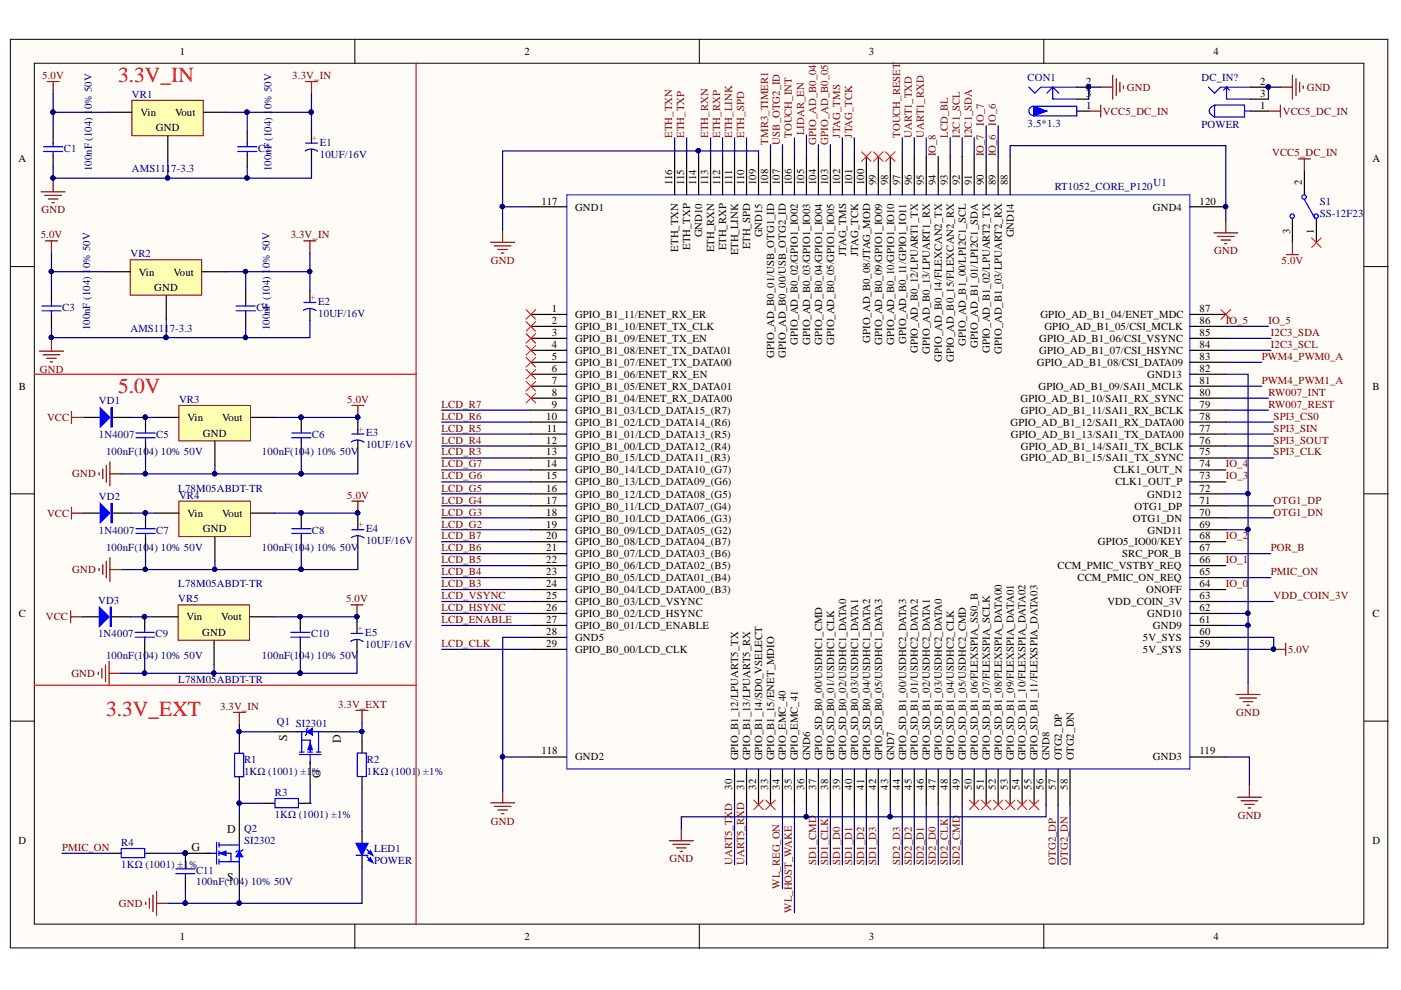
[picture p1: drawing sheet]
<svg xmlns="http://www.w3.org/2000/svg" width="297mm" height="210mm" viewBox="0 0 297 210" stroke-linecap="round" stroke-linejoin="round" font-family="sans-serif">
<defs><g id="words">
<g font-size="4.6" fill="#f00">
<text x="25" y="17.5">3.3V_IN</text>
<text x="25" y="83.4">5.0V</text>
<text x="22.5" y="151.9">3.3V_EXT</text>
</g>
<g font-size="2.5" fill="#080d02">
<text x="60.9" y="157.2" transform="rotate(-90 60.9 157.2)">S</text>
<text x="72.3" y="157.4" transform="rotate(-90 72.3 157.4)">D</text>
<text x="68" y="165" transform="rotate(-90 68 165)">G</text>
<text x="48.2" y="176.6">D</text>
<text x="40.6" y="180.4">G</text>
<text x="48.2" y="186.7">S</text>
</g>
<g font-size="2.3">
<text x="38.1" y="11.6">1</text>
<text x="111.2" y="11.6">2</text>
<text x="184.2" y="11.6">3</text>
<text x="257.3" y="11.6">4</text>
<text x="230.3" y="18">2</text>
<text x="267.2" y="18">2</text>
<text x="230.3" y="23">1</text>
<text x="230.3" y="20.5">3</text>
<text x="267.2" y="23">1</text>
<text x="267.2" y="20.5">3</text>
<text x="29.8" y="24.6">Vin</text>
<text x="33.1" y="27.9">GND</text>
<text x="37.1" y="24.6">Vout</text>
<text x="3.9" y="34.4">A</text>
<text x="291" y="34.4">A</text>
<text x="142.5" y="39.3" transform="rotate(-90 142.5 39.3)">116</text>
<text x="145.1" y="39.3" transform="rotate(-90 145.1 39.3)">115</text>
<text x="147.6" y="39.3" transform="rotate(-90 147.6 39.3)">114</text>
<text x="150.2" y="39.3" transform="rotate(-90 150.2 39.3)">113</text>
<text x="152.7" y="39.3" transform="rotate(-90 152.7 39.3)">112</text>
<text x="155.2" y="39.3" transform="rotate(-90 155.2 39.3)">111</text>
<text x="157.8" y="39.3" transform="rotate(-90 157.8 39.3)">110</text>
<text x="160.3" y="39.3" transform="rotate(-90 160.3 39.3)">109</text>
<text x="162.8" y="39.3" transform="rotate(-90 162.8 39.3)">108</text>
<text x="165.4" y="39.3" transform="rotate(-90 165.4 39.3)">107</text>
<text x="167.9" y="39.3" transform="rotate(-90 167.9 39.3)">106</text>
<text x="170.5" y="39.3" transform="rotate(-90 170.5 39.3)">105</text>
<text x="173.1" y="39.3" transform="rotate(-90 173.1 39.3)">104</text>
<text x="175.6" y="39.3" transform="rotate(-90 175.6 39.3)">103</text>
<text x="178.1" y="39.3" transform="rotate(-90 178.1 39.3)">102</text>
<text x="180.7" y="39.3" transform="rotate(-90 180.7 39.3)">101</text>
<text x="183.2" y="39.3" transform="rotate(-90 183.2 39.3)">100</text>
<text x="185.7" y="39.3" transform="rotate(-90 185.7 39.3)">99</text>
<text x="188.3" y="39.3" transform="rotate(-90 188.3 39.3)">98</text>
<text x="190.8" y="39.3" transform="rotate(-90 190.8 39.3)">97</text>
<text x="193.4" y="39.3" transform="rotate(-90 193.4 39.3)">96</text>
<text x="195.9" y="39.3" transform="rotate(-90 195.9 39.3)">95</text>
<text x="198.4" y="39.3" transform="rotate(-90 198.4 39.3)">94</text>
<text x="201" y="39.3" transform="rotate(-90 201 39.3)">93</text>
<text x="203.5" y="39.3" transform="rotate(-90 203.5 39.3)">92</text>
<text x="206" y="39.3" transform="rotate(-90 206 39.3)">91</text>
<text x="208.6" y="39.3" transform="rotate(-90 208.6 39.3)">90</text>
<text x="211.1" y="39.3" transform="rotate(-90 211.1 39.3)">89</text>
<text x="213.6" y="39.3" transform="rotate(-90 213.6 39.3)">88</text>
<text x="276" y="39.3" transform="rotate(-90 276 39.3)">2</text>
<text x="114.8" y="43.4">117</text>
<text x="121.9" y="44.7">GND1</text>
<text x="244.4" y="44.7">GND4</text>
<text x="254.3" y="43.4">120</text>
<text x="143.8" y="53.3" transform="rotate(-90 143.8 53.3)">ETH_TXN</text>
<text x="146.3" y="53" transform="rotate(-90 146.3 53)">ETH_TXP</text>
<text x="148.9" y="50.3" transform="rotate(-90 148.9 50.3)">GND10</text>
<text x="151.4" y="53.5" transform="rotate(-90 151.4 53.5)">ETH_RXN</text>
<text x="154" y="53.1" transform="rotate(-90 154 53.1)">ETH_RXP</text>
<text x="159" y="52.8" transform="rotate(-90 159 52.8)">ETH_SPD</text>
<text x="161.6" y="50.3" transform="rotate(-90 161.6 50.3)">GND15</text>
<text x="214.9" y="50.3" transform="rotate(-90 214.9 50.3)">GND14</text>
<text x="273.5" y="49.6" transform="rotate(-90 273.5 49.6)">3</text>
<text x="278.6" y="49.6" transform="rotate(-90 278.6 49.6)">1</text>
<text x="29.4" y="58.4">Vin</text>
<text x="36.8" y="58.4">Vout</text>
<text x="156.5" y="54.1" transform="rotate(-90 156.5 54.1)">ETH_LINK</text>
<text x="179.4" y="54.4" transform="rotate(-90 179.4 54.4)">JTAG_TMS</text>
<text x="181.9" y="54.2" transform="rotate(-90 181.9 54.2)">JTAG_TCK</text>
<text x="32.7" y="61.7">GND</text>
<text x="117" y="66.2">1</text>
<text x="117" y="68.7">2</text>
<text x="117" y="71.2">3</text>
<text x="121.9" y="67.4">GPIO_B1_11/ENET_RX_ER</text>
<text x="121.9" y="70">GPIO_B1_10/ENET_TX_CLK</text>
<text x="220.6" y="67.4">GPIO_AD_B1_04/ENET_MDC</text>
<text x="221.4" y="70">GPIO_AD_B1_05/CSI_MCLK</text>
<text x="254.3" y="71.2">85</text>
<text x="254.3" y="68.7">86</text>
<text x="254.3" y="66.2">87</text>
<text x="117" y="73.8">4</text>
<text x="117" y="76.3">5</text>
<text x="121.9" y="72.5">GPIO_B1_09/ENET_TX_EN</text>
<text x="121.9" y="75">GPIO_B1_08/ENET_TX_DATA01</text>
<text x="121.9" y="77.6">GPIO_B1_07/ENET_TX_DATA00</text>
<text x="164.1" y="75.8" transform="rotate(-90 164.1 75.8)">GPIO_AD_B0_01/USB_OTG1_ID</text>
<text x="166.6" y="75.8" transform="rotate(-90 166.6 75.8)">GPIO_AD_B0_00/USB_OTG2_ID</text>
<text x="169.2" y="73.1" transform="rotate(-90 169.2 73.1)">GPIO_AD_B0_02/GPIO1_IO02</text>
<text x="171.8" y="73.1" transform="rotate(-90 171.8 73.1)">GPIO_AD_B0_03/GPIO1_IO03</text>
<text x="174.3" y="73.1" transform="rotate(-90 174.3 73.1)">GPIO_AD_B0_04/GPIO1_IO04</text>
<text x="176.9" y="73.1" transform="rotate(-90 176.9 73.1)">GPIO_AD_B0_05/GPIO1_IO05</text>
<text x="184.5" y="72.7" transform="rotate(-90 184.5 72.7)">GPIO_AD_B0_08/JTAG_MOD</text>
<text x="187" y="73.1" transform="rotate(-90 187 73.1)">GPIO_AD_B0_09/GPIO1_IO09</text>
<text x="189.6" y="73.1" transform="rotate(-90 189.6 73.1)">GPIO_AD_B0_10/GPIO1_IO10</text>
<text x="192.1" y="72.9" transform="rotate(-90 192.1 72.9)">GPIO_AD_B0_11/GPIO1_IO11</text>
<text x="194.6" y="74.9" transform="rotate(-90 194.6 74.9)">GPIO_AD_B0_12/LPUART1_TX</text>
<text x="197.2" y="75" transform="rotate(-90 197.2 75)">GPIO_AD_B0_13/LPUART1_RX</text>
<text x="199.7" y="76.6" transform="rotate(-90 199.7 76.6)">GPIO_AD_B0_14/FLEXCAN2_TX</text>
<text x="202.2" y="76.8" transform="rotate(-90 202.2 76.8)">GPIO_AD_B0_15/FLEXCAN2_RX</text>
<text x="204.8" y="73.4" transform="rotate(-90 204.8 73.4)">GPIO_AD_B1_00/LPI2C1_SCL</text>
<text x="207.3" y="73.8" transform="rotate(-90 207.3 73.8)">GPIO_AD_B1_01/LPI2C1_SDA</text>
<text x="209.8" y="74.9" transform="rotate(-90 209.8 74.9)">GPIO_AD_B1_02/LPUART2_TX</text>
<text x="212.4" y="75" transform="rotate(-90 212.4 75)">GPIO_AD_B1_03/LPUART2_RX</text>
<text x="219.8" y="77.6">GPIO_AD_B1_08/CSI_DATA09</text>
<text x="220.3" y="75">GPIO_AD_B1_07/CSI_HSYNC</text>
<text x="220.3" y="72.5">GPIO_AD_B1_06/CSI_VSYNC</text>
<text x="254.3" y="76.3">83</text>
<text x="254.3" y="73.8">84</text>
<text x="4" y="82.6">B</text>
<text x="117" y="78.8">6</text>
<text x="117" y="81.4">7</text>
<text x="117" y="83.9">8</text>
<text x="121.9" y="80.1">GPIO_B1_06/ENET_RX_EN</text>
<text x="121.9" y="82.6">GPIO_B1_05/ENET_RX_DATA01</text>
<text x="220.2" y="82.6">GPIO_AD_B1_09/SAI1_MCLK</text>
<text x="243.2" y="80.1">GND13</text>
<text x="254.3" y="83.9">80</text>
<text x="254.3" y="81.4">81</text>
<text x="254.3" y="78.8">82</text>
<text x="291" y="82.6">B</text>
<text x="39.7" y="89.2">Vin</text>
<text x="47.1" y="89.2">Vout</text>
<text x="115.8" y="89">10</text>
<text x="117" y="86.4">9</text>
<text x="121.9" y="85.2">GPIO_B1_04/ENET_RX_DATA00</text>
<text x="121.9" y="87.7">GPIO_B1_03/LCD_DATA15_(R7)</text>
<text x="216.4" y="85.2">GPIO_AD_B1_10/SAI1_RX_SYNC</text>
<text x="216.4" y="87.7">GPIO_AD_B1_11/SAI1_RX_BCLK</text>
<text x="254.3" y="89">78</text>
<text x="254.3" y="86.4">79</text>
<text x="43" y="92.6">GND</text>
<text x="115.8" y="94">12</text>
<text x="115.9" y="91.5">11</text>
<text x="121.9" y="90.2">GPIO_B1_02/LCD_DATA14_(R6)</text>
<text x="121.9" y="92.8">GPIO_B1_01/LCD_DATA13_(R5)</text>
<text x="121.9" y="95.3">GPIO_B1_00/LCD_DATA12_(R4)</text>
<text x="214.2" y="90.2">GPIO_AD_B1_12/SAI1_RX_DATA00</text>
<text x="214.3" y="92.8">GPIO_AD_B1_13/SAI1_TX_DATA00</text>
<text x="216.4" y="95.3">GPIO_AD_B1_14/SAI1_TX_BCLK</text>
<text x="254.3" y="94">76</text>
<text x="254.3" y="91.5">77</text>
<text x="115.8" y="96.6">13</text>
<text x="115.8" y="99.1">14</text>
<text x="115.8" y="101.6">15</text>
<text x="121.9" y="97.8">GPIO_B0_15/LCD_DATA11_(R3)</text>
<text x="121.9" y="100.4">GPIO_B0_14/LCD_DATA10_(G7)</text>
<text x="216.4" y="97.8">GPIO_AD_B1_15/SAI1_TX_SYNC</text>
<text x="236.1" y="100.4">CLK1_OUT_N</text>
<text x="254.3" y="101.6">73</text>
<text x="254.3" y="99.1">74</text>
<text x="254.3" y="96.6">75</text>
<text x="115.8" y="104.3">16</text>
<text x="115.8" y="106.8">17</text>
<text x="121.9" y="102.9">GPIO_B0_13/LCD_DATA09_(G6)</text>
<text x="121.9" y="105.5">GPIO_B0_12/LCD_DATA08_(G5)</text>
<text x="236.5" y="102.9">CLK1_OUT_P</text>
<text x="243.2" y="105.5">GND12</text>
<text x="254.3" y="106.8">71</text>
<text x="254.3" y="104.3">72</text>
<text x="39.7" y="109.6">Vin</text>
<text x="43" y="112.9">GND</text>
<text x="47.1" y="109.6">Vout</text>
<text x="115.8" y="109.3">18</text>
<text x="115.8" y="111.9">19</text>
<text x="121.9" y="108.1">GPIO_B0_11/LCD_DATA07_(G4)</text>
<text x="121.9" y="110.6">GPIO_B0_10/LCD_DATA06_(G3)</text>
<text x="121.9" y="113.1">GPIO_B0_09/LCD_DATA05_(G2)</text>
<text x="240.2" y="110.6">OTG1_DN</text>
<text x="240.5" y="108.1">OTG1_DP</text>
<text x="243.3" y="113.1">GND11</text>
<text x="254.3" y="111.9">69</text>
<text x="254.3" y="109.3">70</text>
<text x="115.8" y="114.4">20</text>
<text x="115.8" y="116.9">21</text>
<text x="115.8" y="119.4">22</text>
<text x="121.9" y="115.7">GPIO_B0_08/LCD_DATA04_(B7)</text>
<text x="121.9" y="118.2">GPIO_B0_07/LCD_DATA03_(B6)</text>
<text x="232.8" y="115.7">GPIO5_IO00/KEY</text>
<text x="237.9" y="118.2">SRC_POR_B</text>
<text x="254.3" y="119.4">66</text>
<text x="254.3" y="116.9">67</text>
<text x="254.3" y="114.4">68</text>
<text x="115.8" y="122">23</text>
<text x="115.8" y="124.5">24</text>
<text x="121.9" y="120.7">GPIO_B0_06/LCD_DATA02_(B5)</text>
<text x="121.9" y="123.2">GPIO_B0_05/LCD_DATA01_(B4)</text>
<text x="121.9" y="125.8">GPIO_B0_04/LCD_DATA00_(B3)</text>
<text x="224.2" y="120.7">CCM_PMIC_VSTBY_REQ</text>
<text x="228.4" y="123.2">CCM_PMIC_ON_REQ</text>
<text x="243" y="125.8">ONOFF</text>
<text x="254.3" y="124.5">64</text>
<text x="254.3" y="122">65</text>
<text x="4" y="130.8">C</text>
<text x="39.6" y="131.5">Vin</text>
<text x="46.9" y="131.5">Vout</text>
<text x="115.8" y="127">25</text>
<text x="115.8" y="129.6">26</text>
<text x="121.9" y="128.3">GPIO_B0_03/LCD_VSYNC</text>
<text x="121.9" y="130.8">GPIO_B0_02/LCD_HSYNC</text>
<text x="234.8" y="128.3">VDD_COIN_3V</text>
<text x="243.2" y="130.8">GND10</text>
<text x="254.3" y="129.6">62</text>
<text x="254.3" y="127">63</text>
<text x="291" y="130.8">C</text>
<text x="42.9" y="134.8">GND</text>
<text x="115.8" y="132.1">27</text>
<text x="115.8" y="134.6">28</text>
<text x="115.8" y="137.2">29</text>
<text x="121.9" y="133.4">GPIO_B0_01/LCD_ENABLE</text>
<text x="121.9" y="135.9">GND5</text>
<text x="242.3" y="135.9">5V_SYS</text>
<text x="244.4" y="133.4">GND9</text>
<text x="254.3" y="137.2">59</text>
<text x="254.3" y="134.6">60</text>
<text x="254.3" y="132.1">61</text>
<text x="121.9" y="138.4">GPIO_B0_00/LCD_CLK</text>
<text x="242.3" y="138.4">5V_SYS</text>
<text x="114.8" y="160">118</text>
<text x="121.9" y="161.2">GND2</text>
<text x="156.5" y="161.2" transform="rotate(-90 156.5 161.2)">GPIO_B1_12/LPUART5_TX</text>
<text x="159" y="161.2" transform="rotate(-90 159 161.2)">GPIO_B1_13/LPUART5_RX</text>
<text x="161.6" y="161.2" transform="rotate(-90 161.6 161.2)">GPIO_B1_14/SD0_VSELECT</text>
<text x="164.1" y="161.2" transform="rotate(-90 164.1 161.2)">GPIO_B1_15/ENET_MDIO</text>
<text x="166.6" y="161.2" transform="rotate(-90 166.6 161.2)">GPIO_EMC_40</text>
<text x="169.2" y="161.2" transform="rotate(-90 169.2 161.2)">GPIO_EMC_41</text>
<text x="171.8" y="161.2" transform="rotate(-90 171.8 161.2)">GND6</text>
<text x="174.3" y="161.2" transform="rotate(-90 174.3 161.2)">GPIO_SD_B0_00/USDHC1_CMD</text>
<text x="176.9" y="161.2" transform="rotate(-90 176.9 161.2)">GPIO_SD_B0_01/USDHC1_CLK</text>
<text x="179.4" y="161.2" transform="rotate(-90 179.4 161.2)">GPIO_SD_B0_02/USDHC1_DATA0</text>
<text x="181.9" y="161.2" transform="rotate(-90 181.9 161.2)">GPIO_SD_B0_03/USDHC1_DATA1</text>
<text x="184.5" y="161.2" transform="rotate(-90 184.5 161.2)">GPIO_SD_B0_04/USDHC1_DATA2</text>
<text x="187" y="161.2" transform="rotate(-90 187 161.2)">GPIO_SD_B0_05/USDHC1_DATA3</text>
<text x="189.6" y="161.2" transform="rotate(-90 189.6 161.2)">GND7</text>
<text x="192.1" y="161.2" transform="rotate(-90 192.1 161.2)">GPIO_SD_B1_00/USDHC2_DATA3</text>
<text x="194.6" y="161.2" transform="rotate(-90 194.6 161.2)">GPIO_SD_B1_01/USDHC2_DATA2</text>
<text x="197.2" y="161.2" transform="rotate(-90 197.2 161.2)">GPIO_SD_B1_02/USDHC2_DATA1</text>
<text x="199.7" y="161.2" transform="rotate(-90 199.7 161.2)">GPIO_SD_B1_03/USDHC2_DATA0</text>
<text x="202.2" y="161.2" transform="rotate(-90 202.2 161.2)">GPIO_SD_B1_04/USDHC2_CLK</text>
<text x="204.8" y="161.2" transform="rotate(-90 204.8 161.2)">GPIO_SD_B1_05/USDHC2_CMD</text>
<text x="207.3" y="161.2" transform="rotate(-90 207.3 161.2)">GPIO_SD_B1_06/FLEXSPIA_SS0_B</text>
<text x="209.8" y="161.2" transform="rotate(-90 209.8 161.2)">GPIO_SD_B1_07/FLEXSPIA_SCLK</text>
<text x="212.4" y="161.2" transform="rotate(-90 212.4 161.2)">GPIO_SD_B1_08/FLEXSPIA_DATA00</text>
<text x="214.9" y="161.2" transform="rotate(-90 214.9 161.2)">GPIO_SD_B1_09/FLEXSPIA_DATA01</text>
<text x="217.5" y="161.2" transform="rotate(-90 217.5 161.2)">GPIO_SD_B1_10/FLEXSPIA_DATA02</text>
<text x="220" y="161.2" transform="rotate(-90 220 161.2)">GPIO_SD_B1_11/FLEXSPIA_DATA03</text>
<text x="222.5" y="161.2" transform="rotate(-90 222.5 161.2)">GND8</text>
<text x="225.1" y="161.2" transform="rotate(-90 225.1 161.2)">OTG2_DP</text>
<text x="227.7" y="161.2" transform="rotate(-90 227.7 161.2)">OTG2_DN</text>
<text x="244.4" y="161.2">GND3</text>
<text x="254.3" y="160">119</text>
<text x="155.2" y="167.4" transform="rotate(-90 155.2 167.4)">30</text>
<text x="157.8" y="167.4" transform="rotate(-90 157.8 167.4)">31</text>
<text x="160.3" y="167.4" transform="rotate(-90 160.3 167.4)">32</text>
<text x="162.8" y="167.4" transform="rotate(-90 162.8 167.4)">33</text>
<text x="165.4" y="167.4" transform="rotate(-90 165.4 167.4)">34</text>
<text x="167.9" y="167.4" transform="rotate(-90 167.9 167.4)">35</text>
<text x="170.5" y="167.4" transform="rotate(-90 170.5 167.4)">36</text>
<text x="173.1" y="167.4" transform="rotate(-90 173.1 167.4)">37</text>
<text x="175.6" y="167.4" transform="rotate(-90 175.6 167.4)">38</text>
<text x="178.1" y="167.4" transform="rotate(-90 178.1 167.4)">39</text>
<text x="180.7" y="167.4" transform="rotate(-90 180.7 167.4)">40</text>
<text x="183.2" y="167.4" transform="rotate(-90 183.2 167.4)">41</text>
<text x="185.7" y="167.4" transform="rotate(-90 185.7 167.4)">42</text>
<text x="188.3" y="167.4" transform="rotate(-90 188.3 167.4)">43</text>
<text x="190.8" y="167.4" transform="rotate(-90 190.8 167.4)">44</text>
<text x="193.4" y="167.4" transform="rotate(-90 193.4 167.4)">45</text>
<text x="195.9" y="167.4" transform="rotate(-90 195.9 167.4)">46</text>
<text x="198.4" y="167.4" transform="rotate(-90 198.4 167.4)">47</text>
<text x="201" y="167.4" transform="rotate(-90 201 167.4)">48</text>
<text x="203.5" y="167.4" transform="rotate(-90 203.5 167.4)">49</text>
<text x="206" y="167.4" transform="rotate(-90 206 167.4)">50</text>
<text x="208.6" y="167.4" transform="rotate(-90 208.6 167.4)">51</text>
<text x="211.1" y="167.4" transform="rotate(-90 211.1 167.4)">52</text>
<text x="213.6" y="167.4" transform="rotate(-90 213.6 167.4)">53</text>
<text x="216.2" y="167.4" transform="rotate(-90 216.2 167.4)">54</text>
<text x="218.7" y="167.4" transform="rotate(-90 218.7 167.4)">55</text>
<text x="221.3" y="167.4" transform="rotate(-90 221.3 167.4)">56</text>
<text x="223.9" y="167.4" transform="rotate(-90 223.9 167.4)">57</text>
<text x="226.4" y="167.4" transform="rotate(-90 226.4 167.4)">58</text>
<text x="3.9" y="179">D</text>
<text x="291" y="179">D</text>
<text x="38.1" y="199.3">1</text>
<text x="111.2" y="199.3">2</text>
<text x="184.2" y="199.3">3</text>
<text x="257.3" y="199.3">4</text>
</g>
<g font-size="2.3" fill="#800000">
<text x="9" y="16.8">5.0V</text>
<text x="62" y="16.8">3.3V_IN</text>
<text x="238.9" y="19.2">GND</text>
<text x="277.1" y="19.2">GND</text>
<text x="142.5" y="29.2" transform="rotate(-90 142.5 29.2)">ETH_TXN</text>
<text x="145.1" y="29.2" transform="rotate(-90 145.1 29.2)">ETH_TXP</text>
<text x="150.2" y="29.2" transform="rotate(-90 150.2 29.2)">ETH_RXN</text>
<text x="152.7" y="29.2" transform="rotate(-90 152.7 29.2)">ETH_RXP</text>
<text x="155.2" y="29.2" transform="rotate(-90 155.2 29.2)">ETH_LINK</text>
<text x="157.8" y="29.2" transform="rotate(-90 157.8 29.2)">ETH_SPD</text>
<text x="167.9" y="29.2" transform="rotate(-90 167.9 29.2)">TOUCH_INT</text>
<text x="170.5" y="28.6" transform="rotate(-90 170.5 28.6)">LIDAR_EN</text>
<text x="178.1" y="29.2" transform="rotate(-90 178.1 29.2)">JTAG_TMS</text>
<text x="180.7" y="29.2" transform="rotate(-90 180.7 29.2)">JTAG_TCK</text>
<text x="190.8" y="29.2" transform="rotate(-90 190.8 29.2)">TOUCH_RESET</text>
<text x="193.4" y="29.2" transform="rotate(-90 193.4 29.2)">UART1_TXD</text>
<text x="195.9" y="29.2" transform="rotate(-90 195.9 29.2)">UART1_RXD</text>
<text x="201" y="29.2" transform="rotate(-90 201 29.2)">LCD_BL</text>
<text x="203.5" y="29.2" transform="rotate(-90 203.5 29.2)">I2C1_SCL</text>
<text x="206" y="29.2" transform="rotate(-90 206 29.2)">I2C1_SDA</text>
<text x="208.6" y="26.7" transform="rotate(-90 208.6 26.7)">IO_7</text>
<text x="211.1" y="26.7" transform="rotate(-90 211.1 26.7)">IO_6</text>
<text x="233.9" y="24.3">VCC5_DC_IN</text>
<text x="272" y="24.3">VCC5_DC_IN</text>
<text x="162.8" y="30.6" transform="rotate(-90 162.8 30.6)">TMR3_TIMER1</text>
<text x="165.4" y="30.6" transform="rotate(-90 165.4 30.6)">USB_OTG2_ID</text>
<text x="173.1" y="30.6" transform="rotate(-90 173.1 30.6)">GPIO_AD_B0_04</text>
<text x="175.6" y="30.6" transform="rotate(-90 175.6 30.6)">GPIO_AD_B0_05</text>
<text x="198.4" y="33.2" transform="rotate(-90 198.4 33.2)">IO_8</text>
<text x="208.6" y="33.2" transform="rotate(-90 208.6 33.2)">IO_7</text>
<text x="211.1" y="33.2" transform="rotate(-90 211.1 33.2)">IO_6</text>
<text x="269.7" y="33.2">VCC5_DC_IN</text>
<text x="8.8" y="45.2">GND</text>
<text x="8.6" y="50.6">5.0V</text>
<text x="61.6" y="50.6">3.3V_IN</text>
<text x="257.4" y="53.9">GND</text>
<text x="104.1" y="56">GND</text>
<text x="271.7" y="56.1">5.0V</text>
<text x="259.9" y="68.7">IO_5</text>
<text x="268.9" y="68.7">IO_5</text>
<text x="269.4" y="71.2">I2C3_SDA</text>
<text x="267.5" y="76.3">PWM4_PWM0_A</text>
<text x="269.4" y="73.8">I2C3_SCL</text>
<text x="8.5" y="79">GND</text>
<text x="267.5" y="81.4">PWM4_PWM1_A</text>
<text x="268.9" y="83.9">RW007_INT</text>
<text x="10" y="89.2">VCC</text>
<text x="73.6" y="85.4">5.0V</text>
<text x="93.6" y="89">LCD_R6</text>
<text x="93.6" y="86.4">LCD_R7</text>
<text x="268.9" y="86.4">RW007_REST</text>
<text x="270" y="89">SPI3_CS0</text>
<text x="93.6" y="94">LCD_R4</text>
<text x="93.6" y="91.5">LCD_R5</text>
<text x="270" y="94">SPI3_SOUT</text>
<text x="270" y="91.5">SPI3_SIN</text>
<text x="15.3" y="101.2">GND</text>
<text x="93.6" y="96.6">LCD_R3</text>
<text x="93.6" y="101.6">LCD_G6</text>
<text x="93.6" y="99.1">LCD_G7</text>
<text x="259.9" y="101.6">IO_3</text>
<text x="259.9" y="99.1">IO_4</text>
<text x="270" y="96.6">SPI3_CLK</text>
<text x="73.6" y="105.8">5.0V</text>
<text x="93.6" y="106.8">LCD_G4</text>
<text x="93.6" y="104.3">LCD_G5</text>
<text x="270" y="106.8">OTG1_DP</text>
<text x="10" y="109.6">VCC</text>
<text x="93.6" y="111.9">LCD_G2</text>
<text x="93.6" y="109.3">LCD_G3</text>
<text x="270" y="109.3">OTG1_DN</text>
<text x="93.6" y="119.4">LCD_B5</text>
<text x="93.6" y="116.9">LCD_B6</text>
<text x="93.6" y="114.4">LCD_B7</text>
<text x="259.9" y="119.4">IO_1</text>
<text x="259.9" y="114.4">IO_2</text>
<text x="269.4" y="116.9">POR_B</text>
<text x="15.3" y="121.6">GND</text>
<text x="93.6" y="124.5">LCD_B3</text>
<text x="93.6" y="122">LCD_B4</text>
<text x="259.9" y="124.5">IO_0</text>
<text x="269.4" y="122">PMIC_ON</text>
<text x="9.7" y="131.5">VCC</text>
<text x="73.4" y="127.7">5.0V</text>
<text x="93.6" y="127">LCD_VSYNC</text>
<text x="93.6" y="129.6">LCD_HSYNC</text>
<text x="270" y="127">VDD_COIN_3V</text>
<text x="93.6" y="132.1">LCD_ENABLE</text>
<text x="93.6" y="137.2">LCD_CLK</text>
<text x="15.1" y="143.5">GND</text>
<text x="273.1" y="138.4">5.0V</text>
<text x="46.7" y="150.5">3.3V_IN</text>
<text x="71.7" y="150.1">3.3V_EXT</text>
<text x="262.1" y="151.8">GND</text>
<text x="262.4" y="173.6">GND</text>
<text x="104.1" y="174.8">GND</text>
<text x="13.2" y="180.4">PMIC_ON</text>
<text x="142" y="182.8">GND</text>
<text x="155.2" y="183.4" transform="rotate(-90 155.2 183.4)">UART5_TXD</text>
<text x="157.8" y="183.4" transform="rotate(-90 157.8 183.4)">UART5_RXD</text>
<text x="173.1" y="183.4" transform="rotate(-90 173.1 183.4)">SD1_CMD</text>
<text x="175.6" y="183.4" transform="rotate(-90 175.6 183.4)">SD1_CLK</text>
<text x="178.1" y="183.4" transform="rotate(-90 178.1 183.4)">SD1_D0</text>
<text x="180.7" y="183.4" transform="rotate(-90 180.7 183.4)">SD1_D1</text>
<text x="183.2" y="183.4" transform="rotate(-90 183.2 183.4)">SD1_D2</text>
<text x="185.7" y="183.4" transform="rotate(-90 185.7 183.4)">SD1_D3</text>
<text x="190.8" y="183.4" transform="rotate(-90 190.8 183.4)">SD2_D3</text>
<text x="193.4" y="183.4" transform="rotate(-90 193.4 183.4)">SD2_D2</text>
<text x="195.9" y="183.4" transform="rotate(-90 195.9 183.4)">SD2_D1</text>
<text x="198.4" y="183.4" transform="rotate(-90 198.4 183.4)">SD2_D0</text>
<text x="201" y="183.4" transform="rotate(-90 201 183.4)">SD2_CLK</text>
<text x="203.5" y="183.4" transform="rotate(-90 203.5 183.4)">SD2_CMD</text>
<text x="223.9" y="183.4" transform="rotate(-90 223.9 183.4)">OTG2_DP</text>
<text x="226.4" y="183.4" transform="rotate(-90 226.4 183.4)">OTG2_DN</text>
<text x="165.4" y="188.4" transform="rotate(-90 165.4 188.4)">WL_REG_ON</text>
<text x="25.2" y="192.3">GND</text>
<text x="167.9" y="193.5" transform="rotate(-90 167.9 193.5)">WL_HOST_WAKE</text>
</g>
<g font-size="2.3" fill="#000080">
<text x="217.9" y="17.2">CON1</text>
<text x="254.7" y="17.2">DC_IN?</text>
<text x="19.4" y="23.1" transform="rotate(-90 19.4 23.1)">0% 50V</text>
<text x="28" y="20.8">VR1</text>
<text x="57.6" y="23.1" transform="rotate(-90 57.6 23.1)">0% 50V</text>
<text x="217.9" y="26.8">3.5*1.3</text>
<text x="254.7" y="27.1">POWER</text>
<text x="13.5" y="32.2">C1</text>
<text x="54.7" y="32.2">C2</text>
<text x="67.8" y="30.9">E1</text>
<text x="67.8" y="33.4">10UF/16V</text>
<text x="19.4" y="36.2" transform="rotate(-90 19.4 36.2)">100nF (104) 1</text>
<text x="28" y="36.5">AMS1117-3.3</text>
<text x="57.6" y="36.2" transform="rotate(-90 57.6 36.2)">100nF (104) 1</text>
<text x="223.6" y="40.3">RT1052_CORE_P120</text>
<text x="244.6" y="39.3">U1</text>
<text x="279.8" y="43.4">S1</text>
<text x="279.8" y="45.9">SS-12F23</text>
<text x="19.1" y="56.9" transform="rotate(-90 19.1 56.9)">0% 50V</text>
<text x="27.6" y="54.5">VR2</text>
<text x="57.2" y="56.9" transform="rotate(-90 57.2 56.9)">0% 50V</text>
<text x="13.2" y="65.9">C3</text>
<text x="54.4" y="65.9">C4</text>
<text x="67.5" y="64.7">E2</text>
<text x="19.1" y="70" transform="rotate(-90 19.1 70)">100nF (104) 1</text>
<text x="27.6" y="70.3">AMS1117-3.3</text>
<text x="57.2" y="70" transform="rotate(-90 57.2 70)">100nF (104) 1</text>
<text x="67.5" y="67.2">10UF/16V</text>
<text x="21" y="85.7">VD1</text>
<text x="38" y="85.4">VR3</text>
<text x="21" y="92.9">1N4007</text>
<text x="33.1" y="92.9">C5</text>
<text x="66.1" y="92.9">C6</text>
<text x="77.6" y="92.5">E3</text>
<text x="77.6" y="95.1">10UF/16V</text>
<text x="22.5" y="96.6">100nF(104) 10% 50V</text>
<text x="55.5" y="96.6">100nF(104) 10% 50V</text>
<text x="21" y="106">VD2</text>
<text x="37.8" y="104.3">L78M05ABDT-TR</text>
<text x="38" y="105.8">VR4</text>
<text x="21" y="113.1">1N4007</text>
<text x="33.1" y="113.1">C7</text>
<text x="66.1" y="113.1">C8</text>
<text x="77.6" y="112.9">E4</text>
<text x="22.5" y="116.9">100nF(104) 10% 50V</text>
<text x="55.5" y="116.9">100nF(104) 10% 50V</text>
<text x="77.6" y="115.4">10UF/16V</text>
<text x="37.8" y="124.5">L78M05ABDT-TR</text>
<text x="20.8" y="128">VD3</text>
<text x="37.8" y="127.7">VR5</text>
<text x="20.8" y="135.1">1N4007</text>
<text x="33" y="135.1">C9</text>
<text x="65.9" y="135.1">C10</text>
<text x="77.4" y="134.8">E5</text>
<text x="77.4" y="137.3">10UF/16V</text>
<text x="22.5" y="139.7">100nF(104) 10% 50V</text>
<text x="55.5" y="139.7">100nF(104) 10% 50V</text>
<text x="37.8" y="144.8">L78M05ABDT-TR</text>
<text x="58.7" y="153.6">Q1 SI2301</text>
<text x="51.7" y="161.7">R1</text>
<text x="77.8" y="161.7">R2</text>
<text x="51.7" y="164.3">1KΩ (1001) ±1</text>
<text x="66.1" y="164.3">%</text>
<text x="77.8" y="164.3">1KΩ (1001</text>
<text x="88.4" y="164.3">) ±1%</text>
<text x="58.3" y="168.8">R3</text>
<text x="58.3" y="173.4">1KΩ (1001) ±1%</text>
<text x="25.7" y="179.4">R4</text>
<text x="51.7" y="176.3">Q2</text>
<text x="51.7" y="178.9">SI2302</text>
<text x="25.7" y="183.9">1KΩ (1001) ±1%</text>
<text x="41.6" y="185.2">C11</text>
<text x="79.3" y="180.6">LED1</text>
<text x="79.3" y="183.1">POWER</text>
<text x="41.6" y="187.7">100nF(104) 10% 50V</text>
</g>
<g font-size="1.9" fill="#f00">
<text x="66.2" y="28.8" transform="rotate(90 66.2 28.8)">+</text>
<text x="65.9" y="62.6" transform="rotate(90 65.9 62.6)">+</text>
<text x="76" y="90.5" transform="rotate(90 76 90.5)">+</text>
<text x="76" y="110.8" transform="rotate(90 76 110.8)">+</text>
<text x="75.8" y="132.8" transform="rotate(90 75.8 132.8)">+</text>
</g>
</g></defs>
<g fill="#fffcf8" stroke="#000" stroke-width=".21">
<path d="M2.2 8.3h292v192.7h-292z"/>
<path d="M7.3 13.4h281.9v182.5h-281.9z"/>
</g>
<path d="M75.2 8.3v5.1M148.3 8.3v5.1M221.3 8.3v5.1M2.2 56.5h5.1M289.3 56.5h5M2.2 104.7h5.1M289.3 104.7h5M2.2 152.9h5.1M289.3 152.9h5M75.2 196v5.1M148.3 196v5.1M221.3 196v5.1" fill="none" stroke="#000" stroke-width=".21"/>
<path d="M120.2 41.3h132.1v121.7h-132.1z" fill="none" stroke="#00f" stroke-width=".21"/>
<g fill="none" stroke="#000" stroke-width=".25">
<path d="M66 27.8v2.5M66 31.6v2.6M143 33.2v8.1M145.6 33.2v8.1M148.1 33.2v8.1M150.7 33.2v8.1M153.2 33.2v8.1M155.7 33.2v8.1M158.3 33.2v8.1M160.8 33.2v8.1M163.4 33.2v8.1M165.9 33.2v8.1"/>
<path d="M168.4 33.2v8.1M171 33.2v8.1M173.5 33.2v8.1M176.1 33.2v8.1M178.6 33.2v8.1M181.1 33.2v8.1M183.7 33.2v8.1M186.2 33.2v8.1M188.8 33.2v8.1M191.3 33.2v8.1M193.8 33.2v8.1M196.4 33.2v8.1"/>
<path d="M198.9 33.2v8.1M201.5 33.2v8.1M204 33.2v8.1M206.5 33.2v8.1M209.1 33.2v8.1M211.6 33.2v8.1M214.2 33.2v8.1M112.6 43.8h7.6M252.3 43.8h7.6M112.6 66.7h7.6M112.6 69.2h7.6M112.6 71.7h7.6"/>
<path d="M112.6 74.3h7.6M112.6 76.8h7.6M112.6 79.3h7.6M252.3 66.7h7.6M252.3 69.2h7.6M252.3 71.7h7.6M252.3 74.3h7.6M252.3 76.8h7.6M252.3 79.3h7.6M112.6 81.9h7.6M112.6 84.4h7.6M112.6 87h7.6"/>
<path d="M112.6 89.5h7.6M112.6 92h7.6M112.6 94.6h7.6M112.6 97.1h7.6M112.6 99.6h7.6M252.3 81.9h7.6M252.3 84.4h7.6M252.3 87h7.6M252.3 89.5h7.6M252.3 92h7.6M252.3 94.6h7.6M252.3 97.1h7.6"/>
<path d="M252.3 99.6h7.6M112.6 102.2h7.6M112.6 104.7h7.6M112.6 107.2h7.6M112.6 109.8h7.6M112.6 112.3h7.6M112.6 114.9h7.6M112.6 117.4h7.6M112.6 119.9h7.6M252.3 102.2h7.6M252.3 104.7h7.6M252.3 107.2h7.6"/>
<path d="M252.3 109.8h7.6M252.3 112.3h7.6M252.3 114.9h7.6M252.3 117.4h7.6M252.3 119.9h7.6M112.6 122.5h7.6M112.6 125h7.6M112.6 127.5h7.6M112.6 130.1h7.6M112.6 132.6h7.6M112.6 135.1h7.6M112.6 137.7h7.6"/>
<path d="M252.3 122.5h7.6M252.3 125h7.6M252.3 127.5h7.6M252.3 130.1h7.6M252.3 132.6h7.6M252.3 135.1h7.6M252.3 137.7h7.6M112.6 160.5h7.6M155.7 163v7.6M158.3 163v7.6M160.8 163v7.6M163.4 163v7.6"/>
<path d="M165.9 163v7.6M168.4 163v7.6M171 163v7.6M173.5 163v7.6M176.1 163v7.6M178.6 163v7.6M181.1 163v7.6M183.7 163v7.6M186.2 163v7.6M188.8 163v7.6M191.3 163v7.6M193.8 163v7.6"/>
<path d="M196.4 163v7.6M198.9 163v7.6M201.5 163v7.6M204 163v7.6M206.5 163v7.6M209.1 163v7.6M211.6 163v7.6M214.2 163v7.6M216.7 163v7.6M219.2 163v7.6M221.8 163v7.6M224.3 163v7.6"/>
<path d="M226.9 163v7.6M252.3 160.5h7.6"/>
</g>
<circle cx="259.8" cy="43.8" r=".46" fill="#000080" stroke="#000080" stroke-width=".21"/>
<g fill="none" stroke="#800000" stroke-width=".25">
<path d="M10 17.3h2.5M11.3 17.3v2.5M64.8 17.3h2.5M66 17.3v2.5M11.3 38.1v2.6M8.7 40.7h5.1M9.5 41.4h3.5M10.3 42.2h2M11 43h.5M104 51.4h5.1M104.8 52.1h3.5M105.5 52.9h2.1"/>
<path d="M106.3 53.7h.5M106.6 48.8v2.6M257.4 49.4h5M258.1 50.1h3.6M258.9 50.9h2M259.6 51.7h.5M259.9 46.8v2.6M262.1 147.2h5.1M262.8 148h3.6M263.6 148.8h2M264.4 149.5h.5M264.6 144.7v2.5"/>
<path d="M104 170.2h5.1M104.8 171h3.6M105.6 171.7h2M106.3 172.5h.5M106.6 167.7v2.5M262.4 169h5M263.1 169.8h3.6M263.9 170.5h2M264.6 171.3h.6M264.9 166.5v2.5"/>
</g>
<path d="M64.7 32h.1a2.23 2.23 0 0 1 2.5 .1M64.8 30.3h2.5M45.9 178.6v4.6M46.4 179.1h2.6M46.4 178.6v1.1M43.9 180.9h2M46.4 180.9h2.6M46.4 182.7h2.6M46.4 180.4v1M46.4 182.2v1" fill="none" stroke="#00f" stroke-width=".25"/>
<path d="M46.4 180.9l1.6-.5v1z" fill="#00f"/>
<path d="M46.4 180.9l1.6-.5v1z" fill="none" stroke="#00f" stroke-width=".21"/>
<path d="M50.7 180.4l.8 1.3h-1.5z" fill="#00f"/>
<path d="M50.7 180.4l.8 1.3h-1.5z" fill="none" stroke="#00f" stroke-width=".21"/>
<path d="M49 179.1h1.7M50.7 178.4v2M49 180.9v1.8h1.7v.8M50.7 181.7v1M51.5 180.2l-.2 .2h-1.1l-.2 .3" fill="none" stroke="#00f" stroke-width=".25"/>
<path d="M50.7 173.3v5.1M76.8 176.3v2.5M39.3 180.9h5.1M50.7 183.5v5M76.8 181.4v2.5" fill="none" stroke="#000" stroke-width=".25"/>
<circle cx="39.3" cy="180.9" r=".46" fill="#000080" stroke="#000080" stroke-width=".21"/>
<path d="M75.5 178.8h2.5l-1.2 2.6z" fill="#00f"/>
<path d="M75.5 178.8h2.5l-1.2 2.6zM77.8 180.1l1.2 1.3M77.8 181.6l1.2 1.3" fill="none" stroke="#00f" stroke-width=".25"/>
<path d="M78 180.8l.5-.5 .5 1.1z" fill="#00f"/>
<path d="M78 180.8l.5-.5 .5 1.1z" fill="none" stroke="#00f" stroke-width=".25"/>
<path d="M78 182.4l.5-.5 .5 1z" fill="#00f"/>
<path d="M63.5 160h4.5M63.5 159.5h1M64 156.9h1.8v2.6M65.3 159.5h1M65.8 160v2M67 159.5h1M67.5 155.2v4.3M75.5 181.4h2.5M78 182.4l.5-.5 .5 1z" fill="none" stroke="#00f" stroke-width=".25"/>
<path d="M75.5 150.6h2.5M76.8 150.6v2.5" fill="none" stroke="#800000" stroke-width=".25"/>
<path d="M88.2 13.4v182.7M7.3 79.3h81" fill="none" stroke="#ee0e22" stroke-width=".25"/>
<path d="M58.1 155.2h5.1M68.3 155.2h5.1M65.8 161.5v5.1" fill="none" stroke="#000" stroke-width=".25"/>
<path d="M65.8 157.4l.5 1.6h-1z" fill="#00f"/>
<path d="M65.8 157.4l.5 1.6h-1z" fill="none" stroke="#00f" stroke-width=".21"/>
<path d="M65 155.2l1.3-.8v1.5z" fill="#00f"/>
<path d="M65 155.2l1.3-.8v1.5z" fill="none" stroke="#00f" stroke-width=".21"/>
<path d="M63 155.2h2M64 155.2v4.3M65.3 154.4l-.3 .2v1.1l-.3 .2M66.3 155.2h2" fill="none" stroke="#00f" stroke-width=".25"/>
<path d="M49.5 151h2.5M50.7 151v2.6" fill="none" stroke="#800000" stroke-width=".25"/>
<path d="M28 21.3h15.1v7.5h-15.1z" fill="#ffffb0" stroke="#800000" stroke-width=".21"/>
<path d="M11.3 27.8v2.5M11.3 32.9v2.5M22.9 23.8h5.1M35.6 28.9v5.1M43.2 23.8h5.1M52.4 27.8v2.5M52.4 32.9v2.5" fill="none" stroke="#000" stroke-width=".25"/>
<path d="M9.2 31.1h4.1M9.2 32.1h4.1M11.3 30.3v.8M11.3 32.1v.8M50.4 31.1h4.1M50.4 32.1h4.1M52.4 30.3v.8M52.4 32.1v.8" fill="none" stroke="#00f" stroke-width=".25"/>
<path d="M270.1 137.7h2.5M272.6 136.4v2.5M141.9 178.3h5.1M142.7 179h3.5M143.4 179.8h2.1M144.5 175.7v2.6M144.2 180.5h.5" fill="none" stroke="#800000" stroke-width=".25"/>
<circle cx="270" cy="137.6" r=".46" fill="#000080" stroke="#000080" stroke-width=".21"/>
<path d="M37.9 106.3h15.2v7.5h-15.2z" fill="#ffffb0" stroke="#800000" stroke-width=".21"/>
<path d="M17.7 108.8h3.8M23.8 108.8h4.1M32.9 108.8h5M45.6 113.9v5M53.2 108.8h5.1" fill="none" stroke="#000" stroke-width=".25"/>
<path d="M21.3 106.8l2 2-2 2z" fill="#00f"/>
<g fill="none" stroke="#00f" stroke-width=".25">
<path d="M21.3 106.8l2 2-2 2zM23.5 106.8h.3v4h-.3zM23.7 106.8v4M28.8 113.1h4.1M28.8 112.1h4.1M30.9 111.3v.8M30.9 113.1v.8M61.8 113.1h4.1M61.8 112.1h4.1M63.9 111.3v.8M63.9 113.1v.8M74.5 114l.1-.1a2.28 2.28 0 0 1 2.6 .1"/>
<path d="M74.6 112.3h2.5"/>
</g>
<path d="M30.9 108.8v2.5M30.9 113.9v2.5M63.9 108.8v2.5M63.9 113.9v2.5M75.9 109.8v2.5M75.9 113.6v2.5" fill="none" stroke="#000" stroke-width=".25"/>
<g fill="#000080" stroke="#000080" stroke-width=".21">
<circle cx="30.8" cy="108.7" r=".46"/>
<circle cx="63.8" cy="108.7" r=".46"/>
<circle cx="75.8" cy="108.7" r=".46"/>
</g>
<path d="M15.2 107.5v2.6M15.2 108.8h2.5M21.8 119.7v2.1M22.5 119v3.5M23.3 118.2v5.1M74.6 106.3h2.5M75.9 106.3v2.5M21 120.5v.5M23.3 120.8h2.5" fill="none" stroke="#800000" stroke-width=".25"/>
<path d="M37.8 128.2h15.1v7.6h-15.1z" fill="#ffffb0" stroke="#800000" stroke-width=".21"/>
<path d="M17.5 130.8h3.8M23.6 130.8h4.1M32.7 130.8h5.1M45.4 135.9v5M53 130.8h5.1" fill="none" stroke="#000" stroke-width=".25"/>
<path d="M21.1 128.8l2 2-2 2z" fill="#00f"/>
<g fill="none" stroke="#00f" stroke-width=".25">
<path d="M21.1 128.8l2 2-2 2zM23.4 128.8h.2v4h-.2zM23.5 128.8v4M28.6 135.1h4.1M28.6 134.1h4.1M30.7 133.3v.8M30.7 135.1v.8M61.6 135.1h4.1M61.6 134.1h4.1M63.7 133.3v.8M63.7 135.1v.8M74.3 136l.1-.1a2.23 2.23 0 0 1 2.6 .1"/>
<path d="M74.4 134.3h2.6"/>
</g>
<path d="M30.7 130.8v2.5M30.7 135.9v2.5M63.7 130.8v2.5M63.7 135.9v2.5M75.7 131.8v2.5M75.7 135.6v2.5" fill="none" stroke="#000" stroke-width=".25"/>
<g fill="#000080" stroke="#000080" stroke-width=".21">
<circle cx="30.6" cy="130.7" r=".46"/>
<circle cx="63.6" cy="130.7" r=".46"/>
<circle cx="75.6" cy="130.7" r=".46"/>
</g>
<path d="M15 129.5v2.5M15 130.8h2.5M74.4 128.2h2.6M75.7 128.2v2.6M20.8 142.5v.5M21.6 141.7v2.1M22.4 141v3.5M23.1 140.2v5.1M23.1 142.8h2.6" fill="none" stroke="#800000" stroke-width=".25"/>
<path d="M37.9 86h15.2v7.5h-15.2z" fill="#ffffb0" stroke="#800000" stroke-width=".21"/>
<path d="M17.7 88.5h3.8M23.8 88.5h4.1M32.9 88.5h5M45.6 93.6v5M53.2 88.5h5.1" fill="none" stroke="#000" stroke-width=".25"/>
<path d="M21.3 86.5l2 2-2 2z" fill="#00f"/>
<g fill="none" stroke="#00f" stroke-width=".25">
<path d="M64.3 65.8l.1-.1a2.28 2.28 0 0 1 2.6 .2M64.4 64.1h2.6M21.3 86.5l2 2-2 2zM23.5 86.5h.3v4h-.3zM23.7 86.5v4M28.8 92.8h4.1M28.8 91.8h4.1M30.9 91v.8M30.9 92.8v.8M61.8 92.8h4.1M61.8 91.8h4.1M63.9 91v.8"/>
<path d="M63.9 92.8v.8M74.5 93.7l.1-.1a2.28 2.28 0 0 1 2.6 .2M74.6 92h2.5M37.3 185.2h4M37.3 184.2h4M39.3 183.5v.7M39.3 185.2v.8"/>
</g>
<path d="M65.7 61.6v2.5M65.7 65.4v2.5M30.9 88.5v2.5M30.9 93.6v2.5M63.9 88.5v2.5M63.9 93.6v2.5M75.9 89.5v2.5M75.9 93.3v2.5M39.3 180.9v2.6M39.3 186v2.5" fill="none" stroke="#000" stroke-width=".25"/>
<g fill="#000080" stroke="#000080" stroke-width=".21">
<circle cx="30.8" cy="88.5" r=".46"/>
<circle cx="63.8" cy="88.5" r=".46"/>
<circle cx="75.8" cy="88.5" r=".46"/>
<circle cx="39.3" cy="180.9" r=".46"/>
</g>
<g fill="none" stroke="#800000" stroke-width=".25">
<path d="M9.6 51.1h2.6M10.9 51.1v2.5M64.4 51.1h2.6M65.7 51.1v2.5M8.4 74.5h5.1M9.1 75.2h3.6M9.9 76h2M10.7 76.7h.5M10.9 71.9v2.6M15.2 87.2v2.6M15.2 88.5h2.5M21.8 99.5v2"/>
<path d="M22.5 98.7v3.5M23.3 97.9v5.1M74.6 86h2.5M75.9 86v2.5M21 100.2v.5M23.3 100.5h2.5M30.9 191.3v.5M31.7 190.5v2M32.4 189.7v3.6M33.2 189v5.1M33.2 191.5h2.5"/>
</g>
<path d="M7.3 145.3h81" fill="none" stroke="#ee0e22" stroke-width=".25"/>
<path d="M27.6 55.1h15.2v7.5h-15.2z" fill="#ffffb0" stroke="#800000" stroke-width=".21"/>
<g fill="none" stroke="#000" stroke-width=".25">
<path d="M228.3 18.5h2.5M265.1 18.5h3.8M228.3 23.6h2.5M228.3 21h2.5M265.1 23.6h3.8M265.1 21h3.8M22.5 57.6h5.1M42.9 57.6h5.1M10.9 61.6v2.5M10.9 66.7v2.5M35.2 62.7v5.1M52.1 61.6v2.5"/>
<path d="M52.1 66.7v2.5M50.7 157.2v2.5M76.8 157.1v2.6M50.7 164.8v2.5M55.7 170.3h2.6M63.4 170.3h2.5M76.8 164.7v2.6M23.2 180.9h2.5M30.8 180.9h2.5"/>
</g>
<g fill="none" stroke="#00f" stroke-width=".25">
<path d="M218.1 18.5l1.3 1.2 1.3-1.2h7.6M221.9 19.7l1.3-1.2v2.5h5.1M223.2 18.5l1.3 1.2M256.2 18.5l1.3 1.2 1.3-1.2h6.3M259.4 19.1l.6-.6v2.5h5.1M260 18.5l.7 .6M219.1 22.5a.98 .98 0 0 0-1 1 .98 .98 0 0 0 1 1M219.1 22.5h9.2v2.1h-9.2zM257.5 22.3h6.4v2.5h-6.4zM257.5 22.3l-.2 .1a1.18 1.18 0 0 0-.9 1.2 1.18 1.18 0 0 0 .9 1.1l.2 .1M263.9 23.6h1.2M8.9 64.9h4"/>
<path d="M8.9 65.9h4M10.9 64.1v.8M10.9 65.9v.8M50.1 64.9h4M50.1 65.9h4M52.1 64.1v.8M52.1 65.9v.8M49.7 159.7h2v5h-2zM75.7 159.7h2v4.9h-2zM25.7 179.9h5v1.9h-5zM58.3 169.3h5v2h-5z"/>
</g>
<g fill="none" stroke="#f00" stroke-width=".21">
<path d="M182.7 32.2l2 2M184.7 32.2l-2 2M185.2 32.2l2 2M187.2 32.2l-2 2M187.7 32.2l2.1 2M189.8 32.2l-2.1 2M111.5 65.7l2.1 2M111.5 68.2l2.1 2M111.5 70.7l2.1 2.1M111.5 73.3l2.1 2M111.5 75.8l2.1 2M111.5 78.3l2.1 2.1"/>
<path d="M113.6 65.7l-2.1 2M113.6 68.2l-2.1 2M113.6 70.7l-2.1 2.1M113.6 73.3l-2.1 2M113.6 75.8l-2.1 2M113.6 78.3l-2.1 2.1M258.9 65.7l2 2M260.9 65.7l-2 2M111.5 80.9l2.1 2M111.5 83.4l2.1 2M113.6 80.9l-2.1 2M113.6 83.4l-2.1 2"/>
<path d="M159.8 169.6l2 2.1M161.8 169.6l-2 2.1M162.3 169.6l2.1 2.1M164.4 169.6l-2.1 2.1M205.5 169.6l2.1 2.1M207.6 169.6l-2.1 2.1M208.1 169.6l2 2.1M210.1 169.6l-2 2.1M210.6 169.6l2 2.1M212.6 169.6l-2 2.1M213.2 169.6l2 2.1M215.2 169.6l-2 2.1"/>
<path d="M215.7 169.6l2 2.1M217.7 169.6l-2 2.1M218.2 169.6l2.1 2.1M220.3 169.6l-2.1 2.1"/>
</g>
<g fill="#000080" stroke="#000080" stroke-width=".21">
<circle cx="268.9" cy="18.4" r=".46"/>
<circle cx="230.8" cy="18.4" r=".46"/>
</g>
<path d="M219.1 22.5l2.8 1.1-2.8 1z" fill="#00f"/>
<g fill="none" stroke="#00f" stroke-width=".25">
<path d="M219.1 22.5l2.8 1.1-2.8 1zM276.6 42.3l2.2 4.1"/>
<circle cx="274" cy="45.8" r=".46"/>
<circle cx="276.5" cy="41.8" r=".47"/>
<circle cx="279" cy="45.8" r=".46"/>
</g>
<g fill="#000080" stroke="#000080" stroke-width=".21">
<circle cx="230.8" cy="18.4" r=".46"/>
<circle cx="148.1" cy="31.9" r=".46"/>
<circle cx="259.8" cy="43.8" r=".46"/>
<circle cx="264.6" cy="132.6" r=".46"/>
<circle cx="264.6" cy="130" r=".46"/>
<circle cx="264.6" cy="104.7" r=".46"/>
<circle cx="264.6" cy="112.3" r=".46"/>
<circle cx="106.5" cy="160.5" r=".46"/>
<circle cx="106.5" cy="43.8" r=".46"/>
<circle cx="39.3" cy="180.9" r=".46"/>
<circle cx="50.7" cy="170.3" r=".46"/>
<circle cx="50.7" cy="155.1" r=".46"/>
<circle cx="50.7" cy="191.5" r=".46"/>
<circle cx="76.7" cy="155.1" r=".46"/>
<circle cx="188.7" cy="173.1" r=".47"/>
<circle cx="170.9" cy="173.1" r=".46"/>
<circle cx="270" cy="137.6" r=".46"/>
<circle cx="11.2" cy="23.8" r=".46"/>
<circle cx="11.2" cy="37.7" r=".46"/>
<circle cx="52.4" cy="37.7" r=".46"/>
<circle cx="66" cy="23.8" r=".47"/>
<circle cx="30.8" cy="108.7" r=".46"/>
<circle cx="75.8" cy="108.7" r=".46"/>
<circle cx="63.8" cy="108.7" r=".46"/>
<circle cx="63.8" cy="120.7" r=".46"/>
<circle cx="30.8" cy="120.7" r=".46"/>
<circle cx="45.5" cy="120.7" r=".46"/>
<circle cx="30.6" cy="130.7" r=".46"/>
<circle cx="75.6" cy="130.7" r=".46"/>
<circle cx="63.6" cy="130.7" r=".46"/>
<circle cx="63.6" cy="142.7" r=".46"/>
<circle cx="30.6" cy="142.7" r=".46"/>
<circle cx="45.3" cy="142.7" r=".46"/>
<circle cx="30.8" cy="88.5" r=".46"/>
<circle cx="75.8" cy="88.5" r=".46"/>
<circle cx="63.8" cy="88.5" r=".46"/>
<circle cx="63.8" cy="100.4" r=".46"/>
<circle cx="30.8" cy="100.4" r=".46"/>
<circle cx="45.5" cy="100.4" r=".47"/>
<circle cx="39.3" cy="191.5" r=".46"/>
<circle cx="52.4" cy="23.8" r=".47"/>
<circle cx="35.5" cy="37.7" r=".46"/>
<circle cx="10.9" cy="57.6" r=".46"/>
<circle cx="10.9" cy="71.5" r=".46"/>
<circle cx="52" cy="71.5" r=".46"/>
<circle cx="65.7" cy="57.6" r=".46"/>
<circle cx="52" cy="57.6" r=".46"/>
<circle cx="35.2" cy="71.5" r=".47"/>
<circle cx="268.9" cy="18.4" r=".46"/>
</g>
<g fill="none" stroke="#800000" stroke-width=".25">
<path d="M233.4 18.5h2.5M235.9 15.9v5.1M236.7 16.7v3.6M237.4 17.5v2M238.2 18.2v.5M271.5 18.5h2.5M274 15.9v5.1M274.8 16.7v3.6M275.5 17.5v2M276.3 18.2v.5M230.8 23.6h2.6M233.4 22.3v2.5"/>
<path d="M268.9 23.6h2.6M271.5 22.3v2.5M275.3 33.7h2.5M276.6 33.7v2.5M272.7 54h2.6M274 51.5v2.5"/>
</g>
<path d="M276.6 36.2v5.1M274 46.4v5.1M279.1 46.4v5.1" fill="none" stroke="#000" stroke-width=".25"/>
<path d="M278.1 50.4l2 2.1M280.1 50.4l-2 2.1" fill="none" stroke="#f00" stroke-width=".21"/>
<g fill="none" stroke="#000080" stroke-width=".25">
<path d="M11.3 19.8v8M66 19.8v4h-17.7M233.4 18.5h-2.6v2.5M271.5 18.5h-2.6v2.5M11.3 23.8h11.6M11.3 35.4v2.4M35.6 34v3.8M52.4 37.8h-41.1v.3M52.4 23.8v4M66 34.2v3.6h-13.6v-2.4M66 23.8v4M143 29.2v4"/>
<path d="M145.6 29.2v4M148.1 32v1.2M150.7 29.2v4M153.2 29.2v4M155.7 29.2v4M158.3 29.2v4M160.8 33.2v-1.2h-54.2v16.8M163.4 30.7v2.5M165.9 30.7v2.5M168.4 29.2v4M171 28.6v4.6M173.5 30.7v2.5"/>
<path d="M176.1 30.7v2.5M178.6 29.2v4M181.1 29.2v4M191.3 29.2v4M193.8 29.2v4M196.4 29.2v4M201.5 29.2v4M204 29.2v4M206.5 29.2v4M209.1 26.7v6.5M211.6 26.7v6.5M214.2 33.2v-2.3h45.7v15.9"/>
<path d="M10.9 53.6v8M10.9 57.6h11.6M52.1 57.6v4M65.7 53.6v4h-17.7M65.7 57.6v4M106.6 43.8h6M10.9 69.2v2.4M35.2 67.8v3.8M52.1 71.6h-41.2v.3M65.7 67.9v3.7h-13.6v-2.4M259.9 79.3h4.7v25.4M259.9 74.3h9.5"/>
<path d="M259.9 71.7h9.5M259.9 76.8h7.6M259.9 69.2h9M27.9 88.5h5M30.9 96.1v4.4M45.6 98.6v1.9h18.3M58.3 88.5h17.6M63.9 96.1v4.4M75.9 95.8v4.7h-12M76.3 88.5h-.4v1M93.6 99.6h19M93.6 97.1h19"/>
<path d="M93.6 94.6h19M93.6 92h19M93.6 89.5h19M93.6 87h19M259.9 97.1h10.2M259.9 94.6h10.2M259.9 92h10.2M259.9 89.5h10.2M259.9 87h9M259.9 84.4h9M259.9 81.9h7.6M25.8 100.5h19.8"/>
<path d="M27.9 108.8h5M30.9 116.4v4.4M45.6 118.9v1.9h18.3M58.3 108.8h17.6M63.9 116.4v4.4M75.9 116.1v4.7h-12M76.3 108.8h-.4v1M93.6 119.9h19M93.6 117.4h19M93.6 114.9h19M93.6 112.3h19M93.6 109.8h19"/>
<path d="M93.6 107.2h19M93.6 104.7h19M93.6 102.2h19M259.9 112.3h4.7v17.8h-4.7M259.9 104.7h4.7v7.6M259.9 117.4h9.5M259.9 109.8h10.2M259.9 107.2h10.2M25.8 120.8h19.8M27.7 130.8h5M30.7 138.4v4.4M58.1 130.8h17.6"/>
<path d="M63.7 138.4v4.4M75.7 138.1v4.7h-12M76.1 130.8h-.4v1M93.6 137.7h19M93.6 132.6h19M93.6 130.1h19M93.6 127.5h19M93.6 125h19M93.6 122.5h19M112.6 135.1h-6v25.4M259.9 135.1h10.2v2.6h-10.2M259.9 127.5h10.2"/>
<path d="M259.9 122.5h9.5M264.6 130.1v2.5h-4.7M264.6 132.6v12.1M25.7 142.8h19.7M45.4 140.9v1.9h18.3M50.7 153.6v1.6M58.1 155.2h-7.4v2M73.4 155.2h3.4M76.8 153.1v4M50.7 167.3v6M50.7 170.3h5M65.8 166.6v3.7h.1"/>
<path d="M76.8 167.3v9M112.6 160.5h-6v7.2M155.7 170.6v12.7M158.3 170.6v12.7M165.9 170.6v17.8M168.4 170.6v22.9M171 170.6v2.6h17.8M171 173.2h-26.5v2.5M173.5 170.6v12.7M176.1 170.6v12.7M178.6 170.6v12.7M181.1 170.6v12.7"/>
<path d="M183.7 170.6v12.7M186.2 170.6v12.7M188.8 170.6v2.6h33v-2.6M191.3 170.6v12.7M193.8 170.6v12.7M196.4 170.6v12.7M198.9 170.6v12.7M201.5 170.6v12.7M204 170.6v12.7M224.3 170.6v12.7M226.9 170.6v12.7M259.9 160.5h5v6"/>
<path d="M13.1 180.9h10.1M33.3 180.9h6M35.7 191.5h15M39.3 188.5v3M50.7 188.5v3M76.8 183.9v7.6h-26.1"/>
</g>
<use href="#words"/>
</svg>
